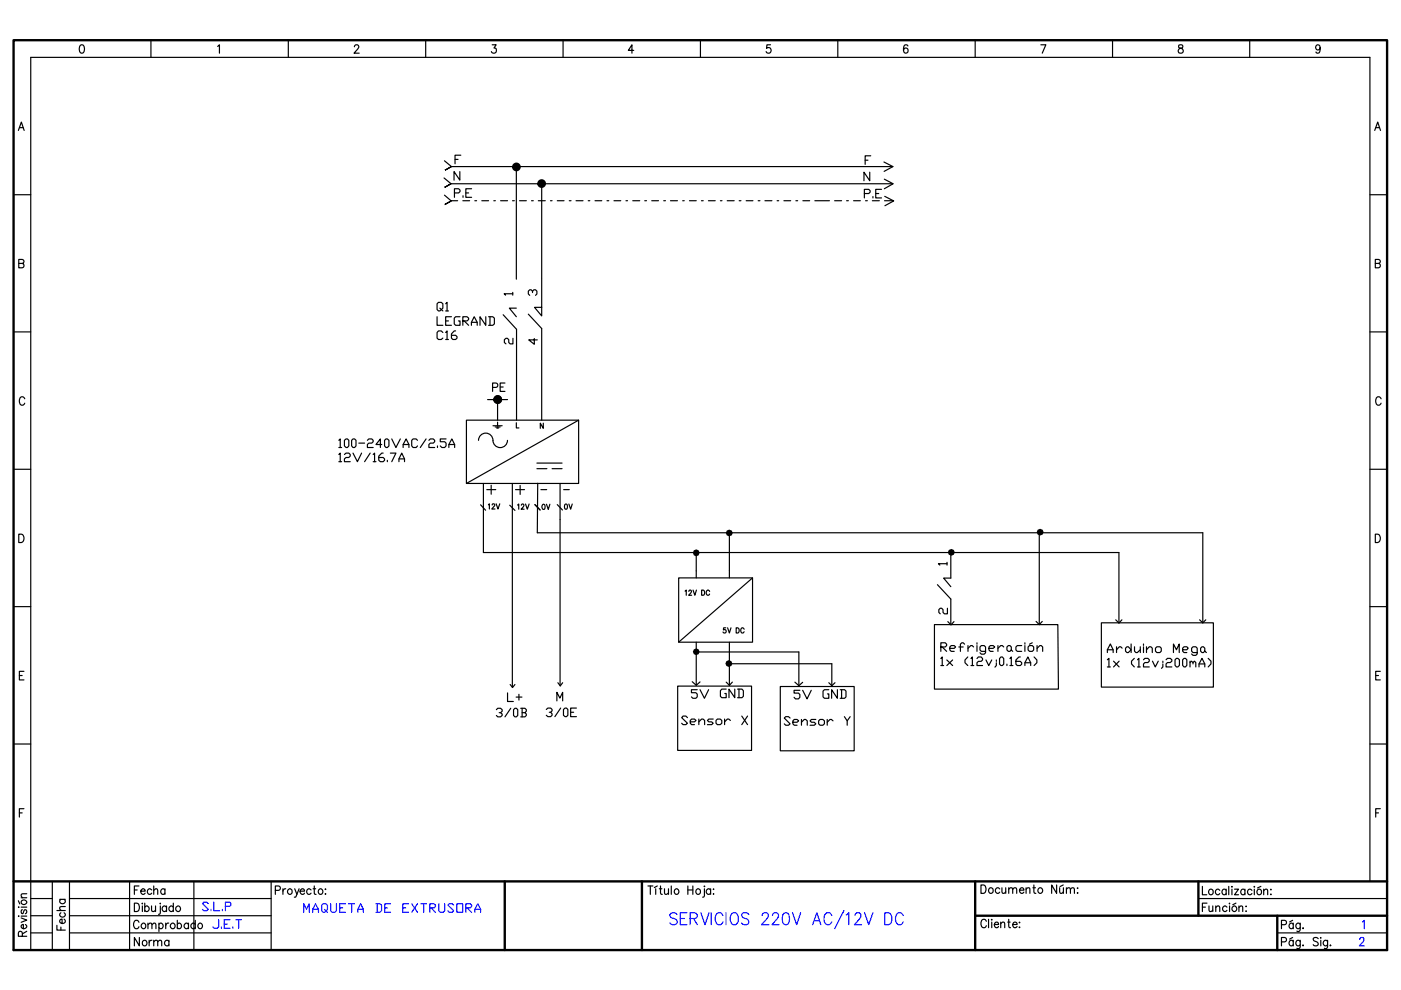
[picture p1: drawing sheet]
<svg xmlns="http://www.w3.org/2000/svg" width="297mm" height="210mm" viewBox="0 0 297 210" stroke-linecap="round" stroke-linejoin="round" font-family="sans-serif">
<!-- layer: Caddy_1 -->
<g fill="none" stroke="#00f" stroke-width=".25">
<path d="M143.6 193.9a.83 .83 0 0 0-.9-.4 .83 .83 0 0 0-.7 .6l.2 .4 .9 .3a.63 .63 0 0 1 .5 .7 .63 .63 0 0 1-.6 .6l-.8-.2-.2-.2M144.2 194.7h.9M145.6 193.5h-1.4v2.6h1.4M146.3 194.7h1a.62 .62 0 0 0 .5-.6 .62 .62 0 0 0-.5-.6h-1v2.6M147.1 194.7l.7 1.4M148.6 193.5l.9 2.6 .8-2.6M150.8 193.5v2.6M153.3 194.1a.85 .85 0 0 0-1-.6 .85 .85 0 0 0-.7 1 1.06 1.06 0 0 0 .2 1.1 1.06 1.06 0 0 0 1.2 .3l.3-.4M153.9 193.5v2.6M155.2 193.6l.2-.1a1.29 1.29 0 0 1 1.2 .8 1.29 1.29 0 0 1-.3 1.4l-.4 .4h-.5a1.59 1.59 0 0 1-.2-2.5zM158.7 193.9a.83 .83 0 0 0-.8-.4 .83 .83 0 0 0-.7 .6l.2 .4 .9 .3a.63 .63 0 0 1 .5 .7 .63 .63 0 0 1-.6 .6l-.8-.2-.2-.2M161.6 194.1l.2-.5 .7-.1a.64 .64 0 0 1 .3 1l-1.3 1.6h1.5"/>
<path d="M163.8 194.1l.2-.5a.71 .71 0 0 1 1 .2 .71 .71 0 0 1-.2 1l-1.1 1.3h1.5M166.2 193.6a.67 .67 0 0 1 1.1 .4 2.19 2.19 0 0 1-.3 1.9 .72 .72 0 0 1-1.1-.3 2.4 2.4 0 0 1 .3-2zM168 193.5l.9 2.6 .9-2.6M172.3 196.1l.9-2.6 .8 2.6M172.6 195.2h1.1M176.4 194.1a.81 .81 0 0 0-1.3-.5 1.59 1.59 0 0 0 .2 2.5 .86 .86 0 0 0 1.1-.6M178.9 193.1l-1.9 3.8M179.4 194l.6-.5v2.6M181.3 194.1l.2-.5a.71 .71 0 0 1 1 .2 .71 .71 0 0 1-.3 1l-1.1 1.3h1.6M183.3 193.5l.9 2.6 .9-2.6M187.6 193.5h.7a1.41 1.41 0 0 1 .8 1.3 1.41 1.41 0 0 1-.8 1.3h-.7zM191.5 194.1a.81 .81 0 0 0-1.2-.5 1.59 1.59 0 0 0 .2 2.5 .86 .86 0 0 0 1-.6"/>
<path d="M288.3 199.2l.3-.4 .5 .1 .1 .2-.2 .6-.8 .8h1.1M288.9 195.5l.4-.4v1.8"/>
</g>
<g fill="none" stroke="#000" stroke-width=".25">
<path d="M17.1 9.6l.3-.1a1.07 1.07 0 0 1 0 1.8h-.1a1.17 1.17 0 0 1-.2-1.7zM32 8.5v3.7M46.1 9.8l.4-.3v1.8M61.1 8.5v3.7M75.1 9.9l.3-.4 .6 .2a.55 .55 0 0 1-.2 .7l-.7 .9h1.1M90.3 8.5v3.7M104.4 9.5h.8l-.5 .7a.56 .56 0 0 1 .5 .9 .56 .56 0 0 1-1-.2M119.4 8.5v3.7M134.4 10.7h-1.2l.8-1.2v1.8M148.5 8.5v3.7M163.4 9.5h-.8l-.1 .8a.57 .57 0 0 1 .9 0 .57 .57 0 0 1-.1 .8 .57 .57 0 0 1-.9-.2M177.6 8.5v3.7"/>
<path d="M192.5 9.8a.47 .47 0 0 0-.7-.2l-.2 .2a1.07 1.07 0 0 0 .4 1.5 .52 .52 0 0 0 .6-.5 .52 .52 0 0 0-.5-.6 .52 .52 0 0 0-.5 .5M206.8 8.5v3.7M220.7 9.5h1l-.7 1.8M235.9 8.5v3.7M249.9 9.6v.5l.2 .1a.57 .57 0 0 1 .8 .5 .57 .57 0 0 1-.7 .6 .52 .52 0 0 1-.4-.6 .52 .52 0 0 1 .4-.4l.5-.2 .1-.3a.57 .57 0 0 0-.9-.2zM265 8.5v3.7M279.9 10.1a.49 .49 0 0 1-.7 .4 .49 .49 0 0 1-.2-.8 .49 .49 0 0 1 .8 .1l.1 .3a.86 .86 0 0 1-.6 1.2l-.3-.3M3.9 27.7l.6-1.8 .6 1.8M4.1 27.1h.8M95.7 39h93.6M95.7 35.3h93.6M291.5 27.7l.6-1.8 .6 1.8"/>
<path d="M291.7 27.1h.8M2.9 41.3h3.6M4 55h.7l.3 .2 .1 .3-.4 .4a.47 .47 0 0 1 .4 .4 .47 .47 0 0 1-.4 .5h-.7zM4 55.9h.7M95.8 42.6h1.2M98.1 42.6h1.5M100.7 42.6h.3M102.2 42.6h1.4M104.7 42.6h.3M106.1 42.6h1.5M108.7 42.6h.4M110.2 42.6h1.4"/>
<path d="M112.7 42.6h.4M114.1 42.6h1.5M116.7 42.6h.4M118.2 42.6h1.4M120.7 42.6h.4M122.1 42.6h1.5M124.7 42.6h.4M126.2 42.6h1.4M128.7 42.6h.4M130.2 42.6h1.4M132.7 42.6h.4M134.2 42.6h1.4"/>
<path d="M136.7 42.6h.4M138.2 42.6h1.4M140.7 42.6h.4M142.2 42.6h1.4M144.7 42.6h.4M146.2 42.6h1.4M148.7 42.6h.4M150.2 42.6h1.4M152.7 42.6h.4M154.2 42.6h1.5M156.7 42.6h.4M158.2 42.6h1.4"/>
<path d="M160.7 42.6h.4M162.2 42.6h1.5M164.8 42.6h.3M166.2 42.6h1.4M168.7 42.6h.4M170.2 42.6h1.5M172.8 42.6h3.1M177 42.6h1.4M179.5 42.6h.4M181 42.6h1.4M183.5 42.6h.4M185 42.6h1.4"/>
<path d="M187.5 42.6h1.9M290.4 41.3h3.7M291.6 55h.7l.3 .2 .1 .3-.4 .4a.47 .47 0 0 1 .4 .4 .47 .47 0 0 1-.4 .5h-.7zM291.6 55.9h.7M2.9 70.4h3.6M290.4 70.4h3.7M2.9 99.5h3.6M5.2 84.6a.57 .57 0 0 0-.8-.4 1.14 1.14 0 0 0 .1 1.7 .61 .61 0 0 0 .7-.4M104.4 82.1h.8a.47 .47 0 0 0 .4-.4 .47 .47 0 0 0-.4-.5h-.8v1.8M106 82.1h.7M107.1 81.2h-1.1v1.8h1.1M109.5 89.6v1.1h.5"/>
<path d="M115.2 89.7v1.1l-.6-1.1v1.1M290.4 99.5h3.7M292.8 84.6a.57 .57 0 0 0-.8-.4 1.14 1.14 0 0 0 .1 1.7 .61 .61 0 0 0 .7-.4M4 113.3a.91 .91 0 0 1 1.1 .8 .91 .91 0 0 1-1.1 .9zM103.5 107l.3-.2v1.1M104.4 107.1v-.2a.29 .29 0 0 1 .4 0 .29 .29 0 0 1 .1 .3l-.6 .7h.6M105.2 106.8l.4 1.1 .4-1.1M109.7 107.1l.3-.2v1.1M110.5 107.1l.2-.2 .4 .2-.6 .9h.6M111.4 106.9l.4 1.1 .4-1.1M115.1 107l.1-.1a.58 .58 0 0 1 .4 .6 .58 .58 0 0 1-.4 .5l-.3-.5zM115.9 106.9l.3 1.1 .4-1.1"/>
<path d="M119.8 106.9h.1a.59 .59 0 0 1 .4 .5 .59 .59 0 0 1-.4 .6l-.2-.5zM120.6 106.9l.4 1.1 .3-1.1M291.6 113.3a.91 .91 0 0 1 1.1 .8 .91 .91 0 0 1-1.1 .9zM2.9 128.6h3.6M145.2 125.3l.3-.2v1.1M146 125.4l.2-.3 .4 .2-.6 .9h.6M146.9 125.1l.4 1.1 .4-1.1M148.8 125.1a.56 .56 0 0 1 .6 .6 .56 .56 0 0 1-.6 .5zM150.5 125.4a.37 .37 0 0 0-.5-.3 .37 .37 0 0 0-.3 .4v.3a.37 .37 0 0 0 .3 .4 .37 .37 0 0 0 .5-.2M153.9 133.1h-.5v.5a.36 .36 0 0 1 .5 0 .36 .36 0 0 1-.1 .6 .36 .36 0 0 1-.5-.2M154.3 133.1l.3 1.1 .4-1.1M156.1 133.1a.56 .56 0 0 1 .6 .6 .56 .56 0 0 1-.6 .5z"/>
<path d="M157.8 133.4a.37 .37 0 0 0-.4-.3 .37 .37 0 0 0-.3 .4v.3a.37 .37 0 0 0 .2 .4 .37 .37 0 0 0 .5-.2M290.4 128.6h3.7M2.9 157.7h3.6M4.1 143.2h.6M5.1 142.3h-1v1.9h1M290.4 157.7h3.7M291.7 143.2h.6M292.7 142.3h-1v1.9h1M4.1 172.4h.6M5.1 171.5h-1v1.7M291.7 172.4h.6M292.7 171.5h-1v1.7"/>
<path d="M2.9 186.9h3.6M3.9 194.2h.1zM3.9 192.3h.1zM3.9 191l.3 .7M4.5 194.6l1.2 .5-1.2 .5M4.5 192.3h1.2M4.5 194.2h1.2M4.5 190.3h1.2M4.6 191a.59 .59 0 0 1 .9-.2 .59 .59 0 0 1 0 1 .59 .59 0 0 1-.9-.2zM4.7 198.5v-.9l-.3-.1h-.4l-.1 1h1.8M4.7 192.9a.47 .47 0 0 0-.2 .4 .47 .47 0 0 0 .2 .4l.2-.1 .3-.7h.3a.49 .49 0 0 1-.1 .8M5.4 196a.54 .54 0 0 1 0 .9 .54 .54 0 0 1-.8-.2v-.6l.4-.1v.9"/>
<path d="M5.7 189.5l-1.1 .1-.1 .4 .3 .3M5.7 197.5l-1 .5M6.5 197.8h4.6M6.5 190.5h4.6M6.5 194.2h4.6M11.1 186.9v14.5M12.1 196.2v1h1.7M12.1 193.1h1.7M12.7 190.7h1.1M12.9 193.5a.53 .53 0 0 0 0 .8 .53 .53 0 0 0 .7 0 .53 .53 0 0 0 0-.8M12.9 190.7a.53 .53 0 0 0 0 .8 .53 .53 0 0 0 .7 0 .53 .53 0 0 0 0-.8M12.9 196.6v.6"/>
<path d="M13.6 194.9a.53 .53 0 0 1 .1 .7 .53 .53 0 0 1-.8 .1 .53 .53 0 0 1-.1-.7l.4-.1v.9M13.8 192.2l-1.1 .1v.4l.3 .4M14.7 197.8h42.8M14.7 190.5h42.8M14.7 186.9v14.5M14.7 194.2h42.8M27.5 186.9v14.5M28.5 191.5a.9 .9 0 0 1 1.1 .9 .9 .9 0 0 1-1.1 .9zM28.5 188.7h.6M29.5 195.6a.59 .59 0 0 0-.8-.5 .59 .59 0 0 0-.4 .7v.4a.59 .59 0 0 0 .5 .7 .59 .59 0 0 0 .7-.4M29.5 187.8h-1v1.8M29.5 198.8v1.7l-1-1.7v1.7"/>
<path d="M29.8 188.9h1a.47 .47 0 0 0-.5-.5 .47 .47 0 0 0-.5 .5l.1 .5a.47 .47 0 0 0 .5 .2 .47 .47 0 0 0 .4-.2M30 196a.51 .51 0 0 1 .8-.1 .51 .51 0 0 1 0 .8 .51 .51 0 0 1-.8 0zM30.1 191.6h.1zM30.2 192.1v1.2M30.2 199.6a.53 .53 0 0 1 .8 0 .53 .53 0 0 1 0 .7 .53 .53 0 0 1-.8 0zM30.7 192.3a.53 .53 0 0 1 .8 0 .53 .53 0 0 1 0 .8 .53 .53 0 0 1-.8-.1M30.7 191.5v1.8M31.4 196.1l.3-.4 .5 .1v1.1M31.4 195.7v1.2M31.6 199.4v1.1M32.1 192.1v.9a.38 .38 0 0 0 .7 .2l.2-.2M32.2 188.7a.53 .53 0 0 0-.8-.1 .53 .53 0 0 0 0 .8 .53 .53 0 0 0 .8 0"/>
<path d="M32.2 199.4a.5 .5 0 0 0-.6 .5M32.2 196.1l.4-.4h.3l.2 .4v.8M32.6 199.7l.4-.3h.4v1.1M32.6 188.8l.4-.4h.2l.2 .4v.8M32.6 187.8v1.8M32.6 199.4v1.1M33 192.1v1.2M33.4 199.7l.4-.3h.4l.1 1.1M33.7 196a.56 .56 0 0 1 .9 .2 .56 .56 0 0 1-.6 .7l-.3-.2M33.7 195.7v1.8M33.9 191.6h.1zM34 192.1v1.5l-.1 .2-.3 .1"/>
<path d="M35 188.7a.56 .56 0 0 0-1 .2 .56 .56 0 0 0 .7 .7l.3-.2M35 188.4v1.2M35.1 195.7v1.2M35.3 192.3a.53 .53 0 0 0-.8 0 .53 .53 0 0 0 0 .8 .53 .53 0 0 0 .8-.1M35.3 192.1v1.2M35.8 195.7a.58 .58 0 0 0-.7 .5M35.8 199.6a.53 .53 0 0 0-.8 0 .53 .53 0 0 0 0 .7 .53 .53 0 0 0 .8 0M35.8 199.4v1.1M36.7 192.3a.53 .53 0 0 0-.7 0 .53 .53 0 0 0 0 .8 .53 .53 0 0 0 .7-.1M36.7 191.5v1.8M37.6 196a.56 .56 0 0 1 .9 .2 .56 .56 0 0 1-.6 .7l-.3-.2M37.6 195.1v1.8"/>
<path d="M40 196a.53 .53 0 0 0-.8-.1 .53 .53 0 0 0 0 .8 .53 .53 0 0 0 .8 0M40 195.7v1.2M41.1 186.9v14.5M41.4 196a.53 .53 0 0 0-.8-.1 .53 .53 0 0 0 0 .8 .53 .53 0 0 0 .8 0M41.4 195.1v1.8M42 196a.51 .51 0 0 1 .8-.1 .51 .51 0 0 1 0 .8 .51 .51 0 0 1-.8 0zM57.5 186.9v14.5M58.4 188.8h.7a.47 .47 0 0 0 .4-.5 .47 .47 0 0 0-.4-.5h-.7v1.8M60 188.4v1.2M60.6 188.4l-.4 .2-.2 .3M61 188.7a.51 .51 0 0 1 .8 0 .51 .51 0 0 1 0 .7 .51 .51 0 0 1-.8 0zM62.5 188.4l.4 1.2"/>
<path d="M63.4 188.4l-.7 1.7-.3 .1M63.6 188.9h1a.47 .47 0 0 0-.5-.5 .47 .47 0 0 0-.5 .5l.1 .5a.47 .47 0 0 0 .4 .2 .47 .47 0 0 0 .5-.2M66 188.7a.53 .53 0 0 0-.8-.1 .53 .53 0 0 0 0 .8 .53 .53 0 0 0 .8 0M66.4 188.4h.5M66.6 187.8l.1 1.7 .3 .1M67.6 188.7a.51 .51 0 0 1 .7 0 .51 .51 0 0 1 0 .7 .51 .51 0 0 1-.7 0zM68.9 189.5h.2zM69 188.4v.2zM137.4 187.8h1M137.9 187.8v1.8M139 188.4v1.2M139.4 187.8l-.7 .4"/>
<path d="M139.8 188.4h.5M140 187.8v1.5l.1 .2 .3 .1M140.9 188.4l.1 1.1 .3 .1 .4-.3M141.7 188.4v1.2M142.3 187.8v1.8M143 188.7a.51 .51 0 0 1 .8 0 .51 .51 0 0 1 0 .7 .51 .51 0 0 1-.8 0zM145.8 188.7h1.1M145.8 187.8v1.8M146.9 187.8v1.8M147.6 188.7a.51 .51 0 0 1 .8 0 .51 .51 0 0 1 0 .7 .51 .51 0 0 1-.8 0zM149.3 187.9h.1zM149.4 188.4v1.5l-.1 .2-.3 .1"/>
<path d="M150.7 188.7a.53 .53 0 0 0-.8-.1 .53 .53 0 0 0 0 .8 .53 .53 0 0 0 .8 0M150.7 188.4v1.2M151.2 189.5h.1zM151.3 188.4v.2zM208 187.6a.91 .91 0 0 1 1.1 .9 .91 .91 0 0 1-1.1 .9zM209.1 195.3a.59 .59 0 0 0-.7-.4 .59 .59 0 0 0-.4 .7v.4a.59 .59 0 0 0 .4 .7 .59 .59 0 0 0 .7-.4M209.6 194.9v1.8M209.8 188.3a.55 .55 0 0 1 .8 .5 .55 .55 0 0 1-.8 .5l-.2-.4zM210.2 195h.2zM210.3 195.5v1.2M210.8 196h.9l-.1-.3a.51 .51 0 0 0-.7 .1 .51 .51 0 0 0 .1 .7 .51 .51 0 0 0 .7-.1M212 188.5a.53 .53 0 0 0-.8-.1 .53 .53 0 0 0 0 .8 .53 .53 0 0 0 .8 0"/>
<path d="M212.2 195.8l.4-.3 .3 .1 .1 1.1M212.2 195.5v1.2M212.4 188.2l.1 1.1 .4 .1 .3-.3M213.2 188.2v1.2M213.7 195.5h.5M213.9 188.6l.3-.4 .4 .1 .1 1.1M213.9 194.9v1.5l.1 .2 .2 .1M213.9 188.2v1.2M214.7 188.6l.4-.4 .4 .1 .1 1.1M214.7 196h.9a.47 .47 0 0 0-.4-.5 .47 .47 0 0 0-.5 .5v.2a.49 .49 0 0 0 .4 .5 .49 .49 0 0 0 .5-.3M216.1 196.6h.1zM216.1 195.6h.1z"/>
<path d="M216.2 188.7h.9a.47 .47 0 0 0-.5-.5 .47 .47 0 0 0-.4 .5v.2a.49 .49 0 0 0 .3 .5 .49 .49 0 0 0 .6-.2M217.6 188.6l.3-.4 .4 .1 .1 1.1M217.6 188.2v1.2M219 188.2h.5M219.2 187.6v1.5l.1 .2 .3 .1M220.1 188.5a.53 .53 0 0 1 .8-.1 .53 .53 0 0 1 0 .8 .53 .53 0 0 1-.8 0zM224 187.6v1.8l-1-1.8v1.8M224.7 188.2v1.1l.4 .1 .4-.3M225.4 187.6l-.7 .4M225.5 188.2v1.2M226.1 188.6l.4-.4 .4 .1v1.1M226.1 188.2v1.2"/>
<path d="M226.9 188.6l.4-.4 .4 .1 .1 1.1M228.4 189.3h.2zM228.4 188.3h.2zM254.1 190.5h40M254.9 187.9v1.8h1M254.9 192.3h.7M255.9 191.5h-1v1.8M256.3 192.1l.1 1.1 .4 .1 .3-.3M256.5 188.6a.55 .55 0 0 1 .7 .5 .55 .55 0 0 1-.7 .5l-.3-.4zM257.1 192.1v1.2M257.8 192.4l.3-.3 .4 .1 .1 1.1M257.8 192.1v1.2"/>
<path d="M258.6 188.8a.53 .53 0 0 0-.8-.1 .53 .53 0 0 0 0 .8 .53 .53 0 0 0 .8 0M260 188.8a.56 .56 0 0 0-1 .2 .56 .56 0 0 0 .7 .7l.3-.2M260 188.5v1.2M260.1 192.3a.53 .53 0 0 0-.7 0 .53 .53 0 0 0 0 .8 .53 .53 0 0 0 .7-.1M260.5 187.9v1.8M260.6 191.6h.1zM260.7 192.1v1.2M261.1 188h.2zM261.2 188.5v1.2M261.7 188.5h.9l-.9 1.2h.9M262 191.5l-.6 .3M262.7 192.4l.4-.3 .3 .1 .1 1.1"/>
<path d="M262.7 192.1v1.2M263.9 188.8a.56 .56 0 0 0-.9 .2 .56 .56 0 0 0 .7 .7l.2-.2M263.9 188.5v1.2M264.1 193.2h.1zM264.2 192.1v.1zM265.4 188.8a.53 .53 0 0 0-.7-.1 .53 .53 0 0 0 0 .8 .53 .53 0 0 0 .7 0M265.9 188h.1zM265.9 188.5v1.2M266.7 188.6a.55 .55 0 0 1 .8 .5 .55 .55 0 0 1-.8 .5l-.2-.4zM267.3 187.9l-.7 .4M267.9 188.9l.4-.4 .4 .1 .1 1.1M267.9 188.5v1.2"/>
<path d="M269.4 189.6h.1zM269.4 188.6h.1zM270.8 197.8h23.3M271.7 196.1h.7a.47 .47 0 0 0 .4-.5 .47 .47 0 0 0-.4-.5h-.7v1.8M271.7 199.7h.7a.47 .47 0 0 0 .4-.5 .47 .47 0 0 0-.4-.4h-.7v1.7M274.1 195.1l-.7 .4M274.1 198.8l-.7 .3M274.2 196a.56 .56 0 0 0-.9 .2 .56 .56 0 0 0 .6 .7l.3-.2M274.2 199.6a.56 .56 0 0 0-.9 .2 .56 .56 0 0 0 .6 .7l.3-.2M274.2 195.7v1.2M274.2 199.4v1.1M275.7 196a.53 .53 0 0 0-.8-.1 .53 .53 0 0 0 0 .8 .53 .53 0 0 0 .8 0"/>
<path d="M275.7 195.7l-.1 1.6-.2 .2-.4-.1M275.7 199.6a.53 .53 0 0 0-.8 0 .53 .53 0 0 0 0 .7 .53 .53 0 0 0 .8 0M275.7 199.4l-.1 1.6-.2 .1h-.4M276.2 196.8h.2zM279.5 199a.58 .58 0 0 0-.6-.3 .58 .58 0 0 0-.5 .5l.2 .2 .7 .4a.42 .42 0 0 1 .2 .4 .42 .42 0 0 1-.4 .3h-.5l-.2-.2M280 198.9h.1zM280 199.4v1.1M281.5 199.6a.53 .53 0 0 0-.8 0 .53 .53 0 0 0 0 .7 .53 .53 0 0 0 .8 0M281.5 199.4l-.1 1.6-.2 .1h-.4M290.4 186.9v-174.7h-283.9v189.2M276.3 200.4v.1zM282.1 200.4v.1z"/>
<circle cx="36.6" cy="196.4" r=".56"/>
<circle cx="37.7" cy="192.7" r=".55"/>
<circle cx="261.7" cy="192.7" r=".56"/>
</g>
<path d="M2.9 8.5h291.2v192.9h-291.2zM2.9 186.9h291.2M107 186.9v14.5M136.1 186.9v14.5M206.8 186.9v14.5M206.8 194.2h87.3M254.1 186.9v7.3M270.8 194.2v7.2" fill="none" stroke="#000" stroke-width=".5"/>
<!-- layer: 0 -->
<g fill="none" stroke="#00f" stroke-width=".25">
<path d="M44.2 191.6l-.4-.3h-.6l-.3 .3 1.3 1.2-.4 .3h-.6l-.3-.3M44.7 192.8v.3M45.3 191.3v1.8h1.3M46.4 195v1.5l-.3 .3h-.7l-.3-.3M46.9 196.5v.3M47.2 192.8v.3M47.5 195.9h.7M47.8 192.2h.9l.3-.3v-.3l-.3-.3h-.9v1.8M48.8 195h-1.3v1.8h1.3M49.4 196.5v.3M50 195h1.2M50.6 195v1.8"/>
<path d="M64.4 193.4v-1.8l.6 1.2 .6-1.2v1.8M66.3 193.4v-.6l.6-1.2 .6 1.2v.6M66.3 192.8h1.2M68.2 191.9l.3-.3h.6l.3 .3v.9l-.6 .6h-.3l-.3-.3zM68.8 192.8l.6 .6M70.1 191.6v1.5l.3 .3h.6l.3-.3v-1.5M72 192.5h.6M73.2 191.6h-1.2v1.8h1.2M73.9 191.6h1.2M74.5 191.6v1.8M75.9 193.4v-.6l.6-1.2 .5 1.2v.6M75.9 192.8h1.1"/>
<path d="M79.7 191.6h.9l.3 .3v1.2l-.3 .3h-.9M80 191.6v1.8M81.6 192.5h.6M82.8 191.6h-1.2v1.8h1.2M85.4 192.5h.6M86.6 191.6h-1.2v1.8h1.2M87.3 191.6l1.2 1.8M88.5 191.6l-1.2 1.8M89.2 191.6h1.2M89.8 191.6v1.8M91.1 192.5h.9l.3-.3v-.3l-.3-.3h-.9v1.8M91.4 192.5l.9 .9"/>
<path d="M93 191.6v1.5l.3 .3h.6l.4-.3v-1.5M96.2 191.9l-.3-.3h-.7l-.2 .3 1.2 1.2-.3 .3h-.7l-.2-.3M96.9 191.6h1.2v1.8h-1.2zM98.8 192.5h.9l.3-.3v-.3l-.3-.3h-.9v1.8M99.1 192.5l.9 .9M100.7 193.4v-.6l.6-1.2 .6 1.2v.6M100.7 192.8h1.2"/>
</g>
<!-- layer: Caddy_1 -->
<g fill="none" stroke="#000" stroke-width=".4">
<path d="M114.1 38.9a.74 .74 0 0 1 1.1-.6 .74 .74 0 0 1 .1 1.2 .74 .74 0 0 1-1.1-.3l-.1-.2"/>
<circle cx="109.5" cy="35.4" r=".73"/>
<circle cx="105.5" cy="84.7" r=".74"/>
</g>
<g fill="#000">
<path d="M114.3 38.4l.5-.2 .5 .2 .2 .6-.2 .5-.5 .2-.5-.2-.2-.5zM147.1 116.7l.5-.2 .5 .2 .2 .5-.2 .5-.5 .3-.5-.3-.2-.5zM154.1 112.5l.5-.2 .6 .2 .2 .5-.2 .5-.6 .2-.5-.2-.2-.5zM201.2 116.6l.5-.2 .5 .2 .2 .5-.2 .5-.5 .2-.5-.2-.2-.5zM220 112.3l.5-.2 .6 .2 .2 .5-.2 .5-.6 .3-.5-.3-.2-.5zM154 140.2l.5-.2 .6 .2 .2 .5-.2 .5-.6 .2-.5-.2-.2-.5z"/>
<circle cx="109.5" cy="35.4" r=".72"/>
<circle cx="105.5" cy="84.7" r=".72"/>
<circle cx="147.6" cy="138.2" r=".72"/>
</g>
<!-- layer: 0 -->
<g fill="none" stroke="#000" stroke-width=".25">
<path d="M94.1 37.7l1.5 1.3-1.4 .8 1.4-.8M94.2 34.1l1.5 1.2-1.4 .8 1.4-.8M96.5 33.8h.6M97.5 36.4v1.8l-1.2-1.8v1.8M97.7 32.9h-1.2v1.8M109.5 35.7v23.5M114.9 39.6v19.3M183.4 34h.6M184.4 36.5v1.8l-1.2-1.8v1.8M184.6 33h-1.2v1.9M187.4 34.3l1.9 1-1.8 1M187.5 38l1.9 1-1.9 1"/>
<path d="M94.2 41.4l1.5 1.2-1.5 .8 1.5-.8M96.4 40.9h.8l.3-.3v-.3l-.3-.3h-.8v1.8M98.2 41.5v.3M98.8 40.9h.6M100 40h-1.2v1.8h1.2M114.9 59v8l-1.6-1.8h1.6M183.3 41h.9l.3-.3v-.3l-.3-.3h-.9v1.9M185.1 41.7v.3M185.7 41h.6M186.9 40.1h-1.2v1.9h1.2M187.6 41.6l1.9 1-1.9 1M92.7 64.4l.3-.3h.6l.3 .3v.9l-.6 .6h-.3l-.3-.3z"/>
<path d="M92.7 67.2v1.8h1.2M93.3 65.3l.6 .6M93.9 70.5l-.3-.3h-.6l-.3 .3v1.2l.3 .3h.6l.3-.3M94.5 64.4l.3-.3v1.8M94.5 70.5l.3-.3v1.8M94.5 65.9h.6M94.5 68h.6M94.5 72h.6M95.7 67.2h-1.2v1.8h1.2M96.6 70.2h-.3l-.6 .6v.9l.3 .3h.6l.3-.3v-.3l-.3-.3h-.9M97.5 67.2h-.9l-.3 .3v1.2l.3 .3h.9v-1h-.3M98.1 68h.9l.4-.3v-.2l-.4-.3h-.9v1.8"/>
<path d="M98.4 68l1 1M99.9 69v-.7l.6-1.1 .7 1.1v.7M99.9 68.3h1.3M103 67.2v1.8l-1.2-1.8v1.8M103.6 67.2h.9l.3 .3v1.2l-.3 .3h-.9M103.9 67.2v1.8M106.7 66.7l2.8 3.1v19.3M108.7 62.3h-1.8l.3 .3M108.7 62v.6M108.8 71.7v1.2h-.6l-.3-.3v-.6l-.3-.3h-.3l-.4 .3v.6l.4 .3M109.5 65.3h-1.5l1.5 1.9M112 66.6l2.9 3.1v19.4"/>
<path d="M112.9 62v-.3l.3-.3h.3l.3 .3v.6l-.3 .3M112.9 61.7l-.3-.3h-.3l-.3 .3v.6l.3 .3M113.3 71.8v1.2l-1.2-.9h1.8M71.8 93.4l.3-.3v1.8M71.8 96.4l.3-.3v1.8M71.8 94.9h.6M71.8 97.9h.6M73 93.4l.4-.3h.3l.3 .3v1.1l-.3 .4h-.3l-.4-.4zM73 96.4l.4-.3h.6l.3 .3v.3l-.3 .3h-.6l-.4 .3v.6h1.3M74.5 93.4l.3-.3h.4l.3 .3v1.1l-.3 .4h-.4l-.3-.4zM74.8 96.1l1 1.8 .9-1.8M76.1 94h1.2"/>
<path d="M77.9 93.4l.3-.3h.6l.3 .3v.3l-.3 .3h-.6l-.3 .2v.7h1.2M78.5 96.1l-1.2 1.8M79.1 96.4l.3-.3v1.8M79.1 97.9h.6M80.9 94.2h-1.2l.9-1.1v1.8M81.2 96.1h-.3l-.6 .6v.9l.3 .3h.6l.3-.3v-.3l-.3-.3h-.9M81.5 93.4l.3-.3h.3l.4 .3v1.1l-.4 .4h-.3l-.3-.4zM82.1 97.6v.3M82.8 96.1h1.1l-.8 1.8M83.1 93.1l.8 1.8 1-1.8M84.6 97.9v-.6l.6-1.2 .6 1.2v.6M84.6 97.3h1.2"/>
<path d="M85.5 94.9v-.7l.6-1.1 .6 1.1v.7M85.5 94.2h1.2M88.5 93.4l-.3-.3h-.6l-.3 .3v1.1l.3 .4h.6l.3-.4M90.3 93.1l-1.2 1.8M90.9 93.4l.3-.3h.7l.3 .3v.3l-.3 .3h-.7l-.3 .2v.7h1.3M92.8 94.5v.4M94.6 93.1h-1.3v.6h1l.3 .3v.5l-.3 .4h-.6l-.4-.4M95.2 94.9v-.7l.6-1.1 .6 1.1v.7M95.2 94.2h1.2M98.9 89.1h23.8v13.4h-23.8zM101.5 93.4a1.53 1.53 0 0 1 1.5-1.6 1.53 1.53 0 0 1 1.5 1.6 1.54 1.54 0 0 0 1.6 1.5 1.54 1.54 0 0 0 1.5-1.5M103.4 84.7h4.2"/>
<path d="M105 90.5h1M105.3 90.7h.4M105.5 89.5v.8h-1M105.5 85.4v3.7M105.5 90.3h1M113.8 98.2h5.4M113.8 99.4h2.2M117.1 99.4h2.1M122.7 89.1l-23.8 13.4M101.9 107l1.1 1.2M102.5 102.5v14.7h45.1v5.3M103.2 103.8h1.9"/>
<path d="M104.1 102.9v1.9M108.1 107.1l1.1 1.1M108.6 102.5v43.2M109.3 103.8h1.9M110.3 102.9v1.9M113.4 107l1.1 1.1M114 102.5l-.1 10.5h40.7v9.5M114.7 103.8h1.2M118.2 107l1.1 1.1M118.7 102.5v42.8M119.5 103.8h1.2M147.6 117.2h89.6v14.9"/>
<path d="M154.6 113h100.4v19.1M200.8 119.5h-1.8l.3 .3M200.8 119.2v.6M201.6 117.3v5.3h-1.5l1.5 1.8M220.3 113v19.4M143.9 122.5h15.7v13.7h-15.7zM147.6 136.2v9.1M147.6 138.2h21.8v7.2M154.6 136.2v9.1M159.6 122.5l-15.7 13.7M198.1 132.4h26.2l.1 13.7h-26.3zM198.8 124l2.8 3v5.4"/>
<path d="M199.5 137.2h.9l.3-.3v-.3l-.3-.3h-.9v1.8M199.5 139.6l.3-.3v1.8M199.8 137.2l.9 .9M200.7 139.9l1.3 1.2M200.9 129v1.1h-.7l-.3-.2v-.6l-.3-.3h-.3l-.2 .3v.6l.2 .2M201 131.8l.6 .7 .7-.7M201.4 137.5h.9l.3-.3-.3-.3h-.6l-.3 .3v.6l.3 .3h.6M202 139.9l-1.3 1.2M203.3 137.2h.9M204.5 136.6l-.3-.3h-.3l-.3 .3v1.5M205.2 139.3l-.6 .6v.6l.6 .6M205.2 136.9v1.2"/>
<path d="M205.9 139.6l.3-.3v1.8M206.4 137.2l-.3-.3h-.3l-.6 .6M207.1 139.6l.3-.3h.6l.3 .3v.3l-.3 .3h-.6l-.3 .3v.6h1.2M207.1 136.3v.3M207.1 136.9v1.2M209 138.1h-.9l-.3-.3v-.6l.3-.3h.6l.3 .3v1.2l-.3 .3h-.6l-.3-.3M209 139.9l.6 1.2 .7-1.2M209.7 137.5h.9l.3-.3-.3-.3h-.6l-.3 .3v.6l.3 .3h.6M211.2 139.9v.3M211.6 136.9v1.2M212.2 139.3h.3l.3 .3v1.2l-.3 .3h-.3l-.3-.3v-1.2zM212.8 137.2l-.3-.3h-.3l-.6 .6"/>
<path d="M214.1 139.6l.3-.3v1.8M214.4 137.8l-.3 .3h-.3l-.3-.3v-.6l.3-.3h.3l.3 .3v.6l.3 .3M216.3 139.3h-.3l-.6 .6v.9l.3 .3h.6l.3-.3v-.3l-.3-.3h-.9M216.6 136.9h-.9l-.3 .3v.6l.3 .3h.9M217.3 136.3v.3M217.3 136.9v1.2M218 137.2l.3-.3h.6l.3 .3v.6l-.3 .3h-.6l-.3-.3zM218.9 136.3l-.6 .3M219.2 139.3l.6 .6v.6l-.6 .6M219.7 131.8l.6 .6M219.9 137.5l.6-.6h.3l.3 .3v.9M219.9 136.9v1.2"/>
<path d="M221 131.8l-.7 .6M233.5 132.1h23.8v13.6h-23.8zM234.8 138.4v-.6l.6-1.3 .6 1.3v.6M234.8 139.9l.3-.3v1.8M234.8 137.8h1.2M236.6 131.4l.6 .7 .7-.7M236.7 137.1v1.3M237.9 137.4l-.3-.3h-.3l-.6 .7M238.6 137.4l.3-.3h.3l.6 .7-.6 .6h-.3l-.3-.3zM239.8 136.5v1.9M240.5 139.6l-.6 .6v.6l.6 .6M240.5 137.1v1l.3 .3h.3l.7-.6"/>
<path d="M241.2 139.9l.3-.3v1.8M241.8 137.1v1.3M242.4 139.9l.3-.3h.7l.3 .3v.3l-.3 .3h-.7l-.3 .3v.6h1.3M242.4 136.5v.3M242.4 137.1v1.3M243.1 137.8l.6-.7h.3l.3 .3v1M243.1 137.1v1.3M245 137.4l.3-.3h.6l.3 .3v.7l-.3 .3h-.6l-.3-.3zM247.2 139.9l.3-.3h.6l.4 .3v.3l-.4 .3h-.6l-.3 .3v.6h1.3M248.8 138.4v-1.9l.6 1.3 .6-1.3v1.9M249.1 139.9l.3-.3h.3l.4 .3v1.2l-.4 .3h-.3l-.3-.3zM250.7 139.9l.3-.3h.3l.3 .3v1.2l-.3 .3h-.3l-.3-.3z"/>
<path d="M250.7 137.8h.9l.3-.4-.3-.3h-.6l-.3 .3v.7l.3 .3h.6M253.8 138.4h-.9l-.3-.3v-.7l.3-.3h.6l.3 .3v1.3l-.3 .3h-.6l-.3-.3M254.3 131.4l.7 .7M255.4 138.1l-.3 .3h-.3l-.2-.3v-.7l.2-.3h.3l.3 .3v.7l.4 .3M255.7 131.4l-.7 .7M256.2 139.6l.6 .6v.6l-.6 .6M105.2 150.5l.3-.3h.6l.4 .3v.3l-.4 .3M105.8 151.1h.3l.4 .3v.3l-.4 .3h-.6l-.3-.3M107.6 146.9v1.8h1.2M108.2 145.1l.5 .7 .5-.7M108.3 150.2l-1.2 1.8M108.9 150.5l.3-.3h.3l.3 .3v1.2l-.3 .3h-.3l-.3-.3z"/>
<path d="M109.4 147.8h1.3M110 147.2v1.2M110.4 150.2h.9l.3 .3v.3l-.3 .3 .3 .3v.3l-.3 .3h-.9M110.7 150.2v1.8M110.7 151.1h.6M115.8 150.4l.4-.3h.6l.3 .3v.3l-.3 .3M116.5 151h.3l.3 .4v.3l-.3 .2h-.6l-.4-.2M118.1 148.6v-1.8l.6 1.2 .6-1.2v1.8M118.3 144.8l.5 .6 .5-.6M118.9 150.1l-1.3 1.8M119.5 150.4l.3-.3h.3l.3 .3v1.3l-.3 .2h-.3l-.3-.2zM121 151h.6"/>
<path d="M122.2 150.1h-1.2v1.8h1.2M143.7 145.5h15.6v13.6h-15.6zM145.8 152.2l-.4-.4h-.6l-.3 .4 1.3 1.1-.4 .3h-.6l-.3-.3M146.3 153h.9l.4-.2-.4-.3h-.6l-.3 .3v.5l.3 .3h.6M146.8 144.5l.8 .8 .8-.7M147.8 146.2h-1.2v.7h.9l.3 .3v.6l-.3 .3h-.6l-.3-.3M148.2 153l.6-.5h.3l.3 .3v.8M148.2 152.5v1.1M148.4 146.2l1 1.9 .8-1.9M151.2 152.5h-.9l-.3 .3 .3 .2h.6l.3 .3-.3 .3h-.9M151.8 152.8l.3-.3h.6l.3 .3v.5l-.3 .3h-.6l-.3-.3zM153.6 152.5v1.1"/>
<path d="M154 146.1h-1l-.3 .3v1.2l.3 .3h1v-.9h-.3M154 144.6l.6 .7M154.6 140.7h21.8v4.7M154.9 152.8l-.4-.3h-.3l-.6 .5M155.3 144.6l-.7 .7M155.8 146.1v1.8l-1.2-1.8v1.8M156.4 146.1h.9l.3 .3v1.2l-.3 .3h-.9M156.7 146.1v1.8M157.3 151.8l1.2 1.8M158.5 151.8l-1.2 1.8M165.4 145.6h15.7v13.6h-15.7zM167.5 152.2l-.3-.3h-.6l-.3 .3 1.2 1.3-.3 .3h-.6l-.3-.3"/>
<path d="M168.1 153.1h.9l.3-.3-.3-.3h-.6l-.3 .3v.7l.3 .3h.6M168.5 144.6l.9 .8 .8-.7M169.6 146.4h-1.2v.6h.9l.3 .2v.6l-.3 .4h-.6l-.3-.4M169.9 153.1l.6-.6h.3l.4 .3v1M169.9 152.5v1.3M170.2 146.4l.9 1.8 .9-1.8M173 152.5h-1l-.3 .3 .3 .3h.6l.4 .4-.4 .3h-.9M173.6 152.8l.3-.3h.6l.3 .3v.7l-.3 .3h-.6l-.3-.3zM175.4 152.5v1.3M175.7 146.2h-.9l-.3 .3v1.3l.3 .3h.9v-1h-.3M175.7 144.8l.7 .6M176.6 152.8l-.3-.3h-.3l-.6 .6"/>
<path d="M177 144.8l-.6 .6M177.5 146.2v1.9l-1.2-1.9v1.9M178.1 146.2h1l.3 .3v1.3l-.3 .3h-1M178.4 146.2v1.9M179 151.9l.6 .9v1M180.3 151.9l-.7 .9M199.5 141.1h.6M205.9 141.1h.6M211.2 140.5v.6l-.3 .3M213.5 140.8v.3M214.1 141.1h.7M217.3 141.1v-.6l.6-1.2 .6 1.2v.6"/>
<path d="M217.3 140.5h1.2M234.8 141.4h.6M236.1 140.2l1.2 1.2M237.3 140.2l-1.2 1.2M241.2 141.4h.6M244.3 140.2l.6 1.2 .7-1.2M246.5 140.8v.6l-.2 .3M246.5 140.2v.3M252.3 140.5l.3-.3 .3 .3v.3M252.3 140.2v1.2M252.9 140.5l.3-.3 .3 .3v.9M254.2 141.4v-.6l.6-1.2 .6 1.2v.6"/>
<path d="M254.2 140.8h1.2"/>
</g>
</svg>
